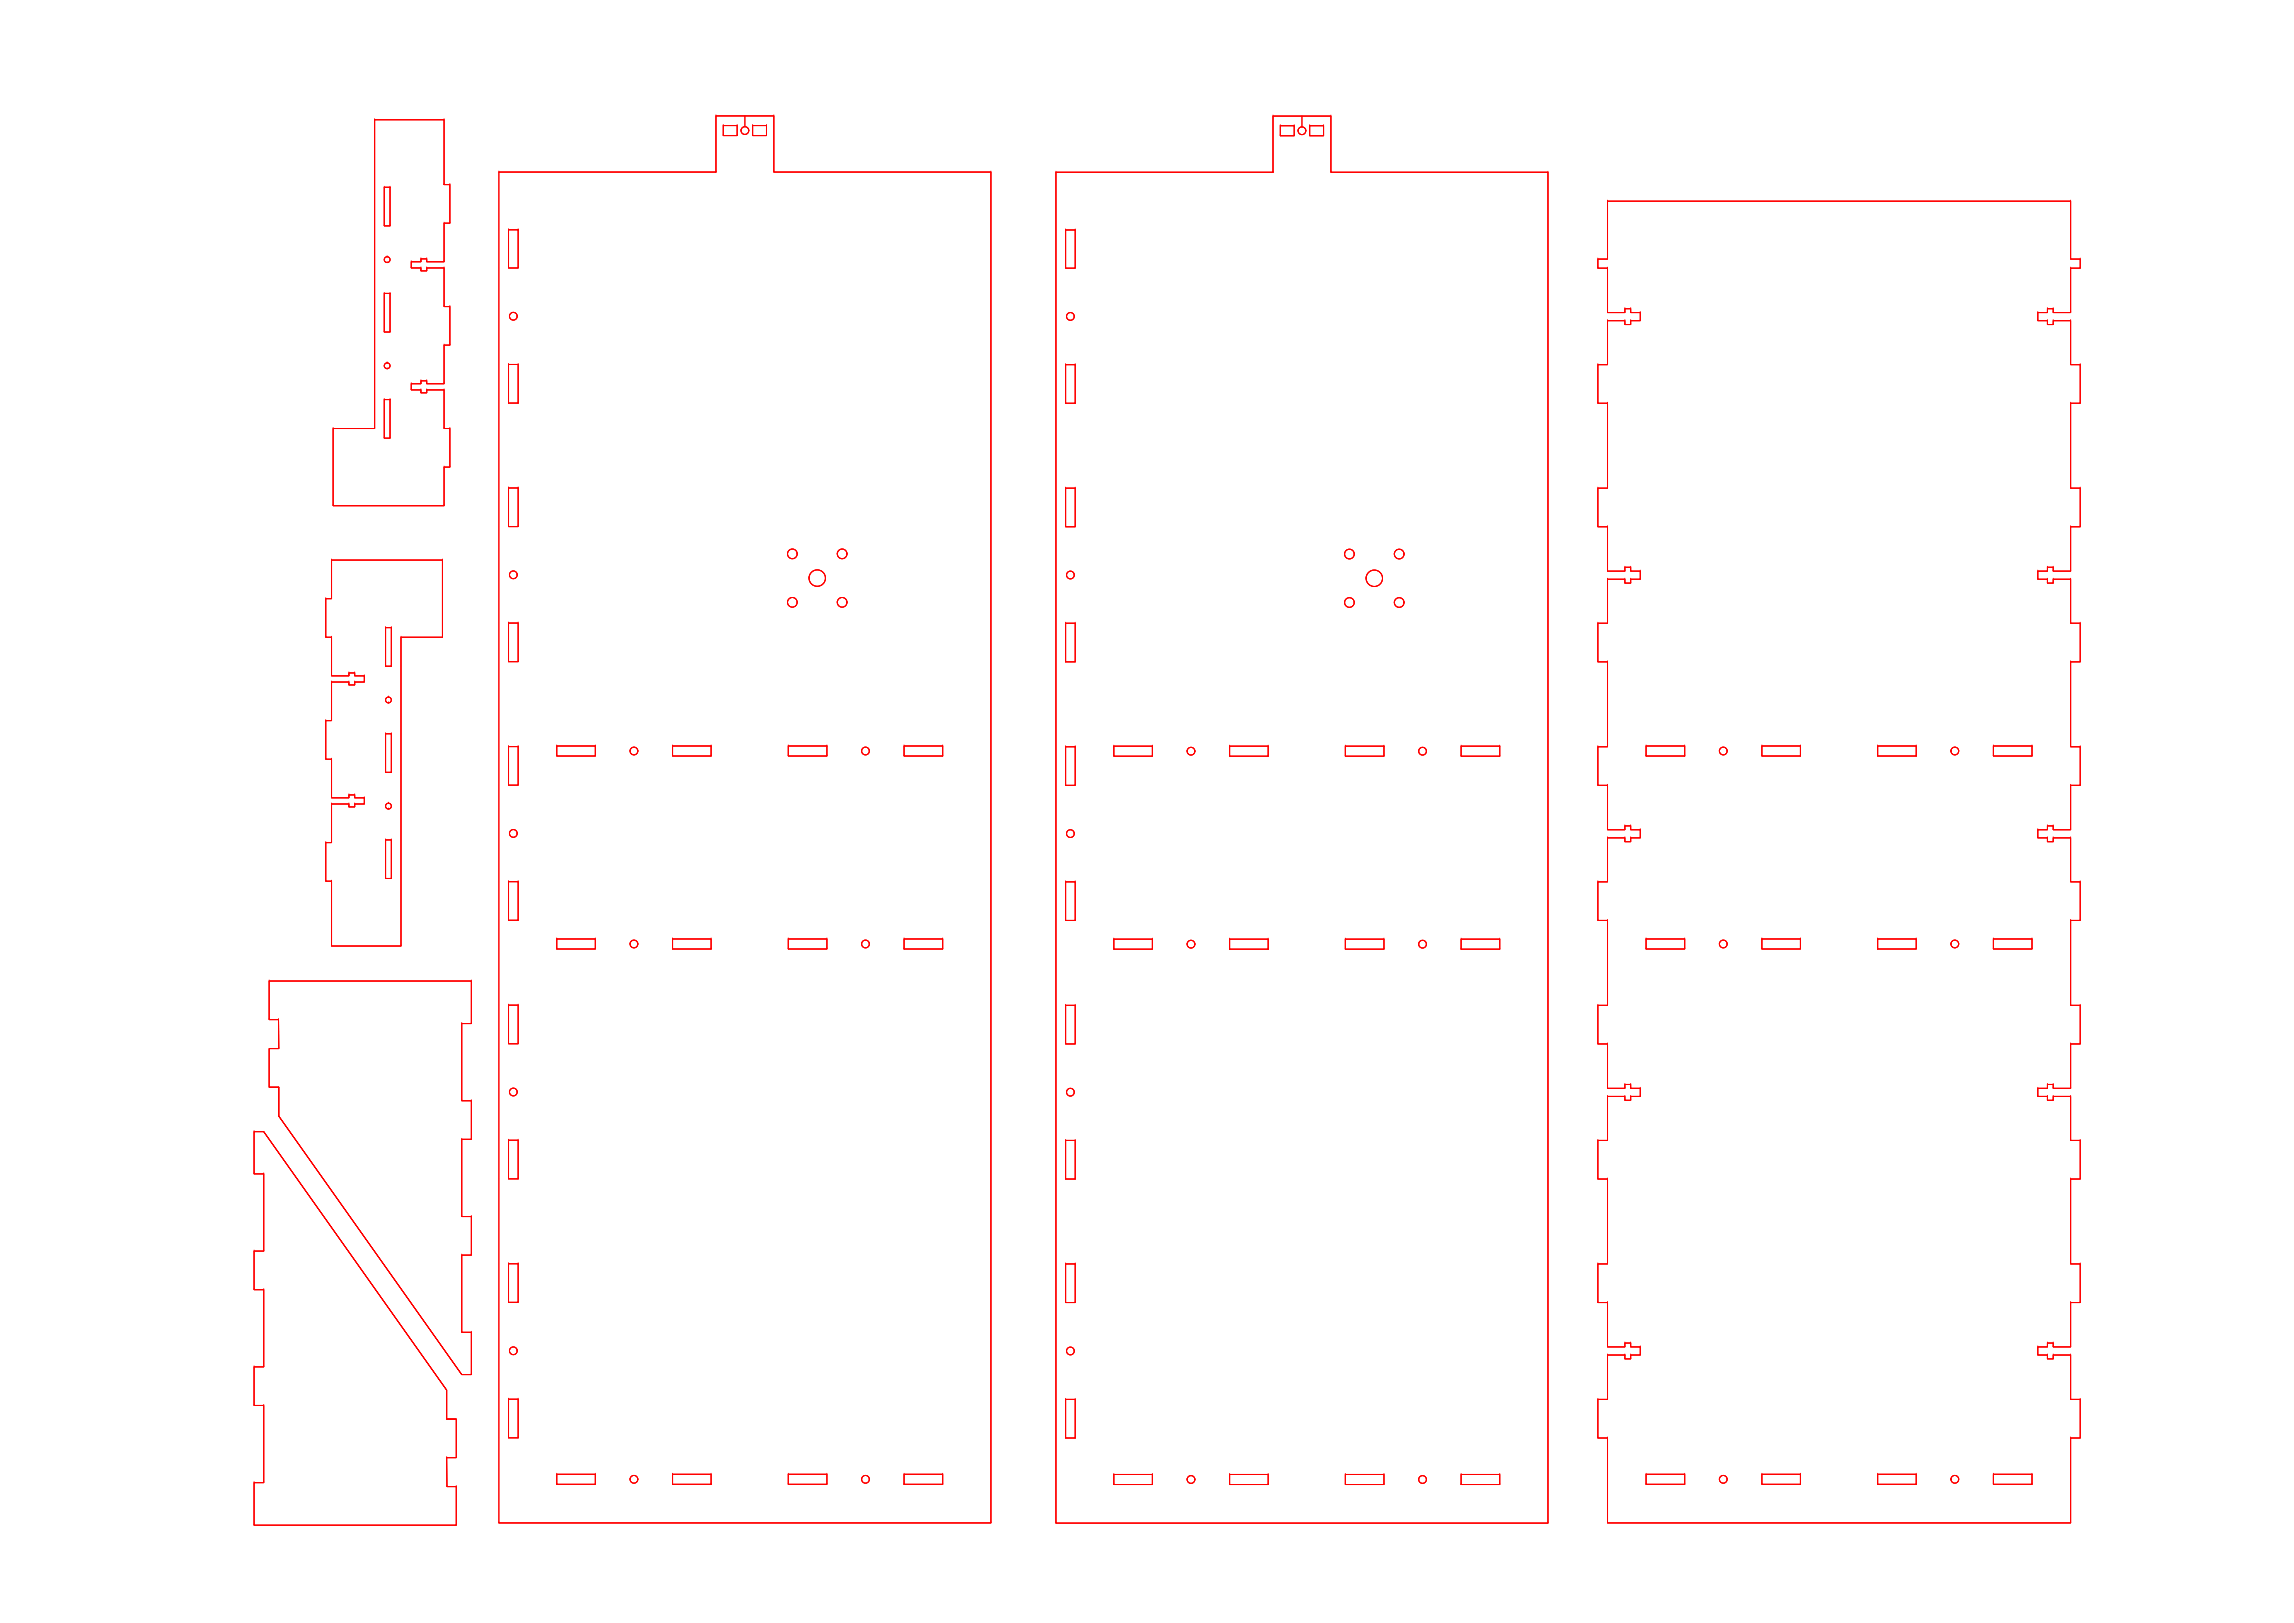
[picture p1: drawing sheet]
<svg xmlns="http://www.w3.org/2000/svg" width="1189mm" height="841mm" viewBox="0 0 1189 841" stroke-linecap="round" stroke-linejoin="round" font-family="sans-serif">
<!-- layer: 0 -->
<g fill="none" stroke="#f00" stroke-width=".52">
<path d="M194 62h36v34h3v20h-3v20h-9v-2h-3v2h-5v3h5v1h3v-1h9v20h3v20h-3v20h-9v-2h-3v2h-5v3h5v2h3v-2h9v20h3v20h-3v20h-57v-40h21zM194 62h.1M230 62h.1M371 60h.1M375 65h7v5h-7zM375 70h.1M375 65h.1M382 70h.1M382 65h.1M384 68h.1M384 68a2 2 0 0 1 2-2 2 2 0 0 1 2 2M384 68a2 2 0 0 0 2 2 2 2 0 0 0 2-2"/>
<path d="M386 60v6M388 68h.1M390 65h7v5h-7zM390 70h.1M390 65h.1M397 70h.1M397 65h.1M401 60h.1M660 60h.1M664 65h7v5h-7zM664 70h.1M664 65h.1"/>
<path d="M671 70h.1M671 65h.1M673 68a2 2 0 0 1 2-2 2 2 0 0 1 2 2M673 68a2 2 0 0 0 2 2 2 2 0 0 0 2-2M673 68h.1M675 60v6M677 68h.1M679 65h7v5h-7zM679 70h.1M679 65h.1M686 70h.1M686 65h.1"/>
<path d="M690 60h.1M199 97h3v20h-3zM199 97h.1M202 97h.1M230 96h.1M233 96h.1M259 89h112v-29h30v29h113v700h-255zM259 89h.1M259 89h112v-29h30v29h113v700h-255M371 89h.1M401 89h.1M514 89h.1"/>
<path d="M547 89h113v-29h30v29h112v700h-255zM547 89h.1M660 89h.1M690 89h.1M802 89h.1M199 117h.1M202 117h.1M230 116h.1M233 116h.1M264 119h5v20h-5zM264 119h.1M269 119h.1"/>
<path d="M552 119h5v20h-5zM552 119h.1M557 119h.1M833 104h240v30h5v5h-5v23h-9v-2h-3v2h-5v4h5v2h3v-2h9v23h5v20h-5v44h5v20h-5v23h-9v-2h-3v2h-5v4h5v2h3v-2h9v23h5v20h-5v44h5v20h-5v23h-9v-2h-3v2h-5v4h5v2h3v-2h9v23h5v20h-5v44h5v20h-5v23h-9v-2h-3v2h-5v4h5v2h3v-2h9v23h5v20h-5v44h5v20h-5v23h-9v-2h-3v2h-5v4h5v2h3v-2h9v23h5v20h-5v44h-240v-44h-5v-20h5v-23h9v2h3v-2h5v-4h-5v-2h-3v2h-9v-23h-5v-20h5v-44h-5v-20h5v-23h9v2h3v-2h5v-4h-5v-2h-3v2h-9v-23h-5v-20h5v-44h-5v-20h5v-23h9v2h3v-2h5v-4h-5v-2h-3v2h-9v-23h-5v-20h5v-44h-5v-20h5v-23h9v2h3v-2h5v-4h-5v-2h-3v2h-9v-23h-5v-20h5v-44h-5v-20h5v-23h9v2h3v-2h5v-4h-5v-2h-3v2h-9v-23h-5v-5h5zM833 104h.1M1073 104h.1M201 133a1.5 1.5 0 0 0-2 2 1.5 1.5 0 0 0 2 1M201 133a1.5 1.5 0 0 1 1 2 1.5 1.5 0 0 1-1 1M201 133h.1M201 136h.1M213 139h.1M213 136h.1"/>
<path d="M218 136h.1M218 134h.1M218 139h.1M221 134h.1M221 136h.1M221 139h.1M230 136h.1M230 139h.1M264 139h.1M269 139h.1M552 139h.1M557 139h.1"/>
<path d="M828 139h.1M828 134h.1M833 134h.1M833 139h.1M1073 139h.1M1073 134h.1M1078 139h.1M1078 134h.1M199 152h3v20h-3zM199 152h.1M202 152h.1M218 140h.1"/>
<path d="M221 140h.1M230 159h.1M233 159h.1M842 160h.1M845 160h.1M1061 160h.1M1064 160h.1M199 172h.1M202 172h.1M230 179h.1M233 179h.1M264 164a2 2 0 0 1 2-2 2 2 0 0 1 2 2"/>
<path d="M264 164a2 2 0 0 0 2 2 2 2 0 0 0 2-2M264 164h.1M268 164h.1M553 164h.1M553 164a2 2 0 0 1 2-2 2 2 0 0 1 2 2M553 164a2 2 0 0 0 2 2 2 2 0 0 0 2-2M557 164h.1M833 162h.1M833 166h.1M842 162h.1M842 168h.1M842 166h.1"/>
<path d="M845 162h.1M845 166h.1M845 168h.1M850 162h.1M850 166h.1M1056 162h.1M1056 166h.1M1061 168h.1M1061 166h.1M1061 162h.1M1064 166h.1M1064 168h.1"/>
<path d="M1064 162h.1M1073 166h.1M1073 162h.1M201 188a1.5 1.5 0 0 0-2 2 1.5 1.5 0 0 0 2 1M201 188a1.5 1.5 0 0 1 1 2 1.5 1.5 0 0 1-1 1M201 188h1v1v2h-1M201 188h.1M201 191h.1M213 199h.1M218 199h.1M218 197h.1M221 197h.1"/>
<path d="M221 199h.1M230 199h.1M264 189h5v20h-5zM264 189h.1M269 189h.1M552 189h5v20h-5zM552 189h.1M557 189h.1M828 189h.1M833 189h.1M1073 189h.1M1078 189h.1"/>
<path d="M199 207h3v20h-3zM199 207h.1M202 207h.1M213 202h.1M218 204h.1M218 202h.1M221 202h.1M221 204h.1M230 202h.1M264 209h.1M269 209h.1M552 209h.1"/>
<path d="M557 209h.1M828 209h.1M833 209h.1M1073 209h.1M1078 209h.1M173 222h.1M194 222h.1M199 227h.1M202 227h.1M230 222h.1M233 222h.1M230 242h.1"/>
<path d="M233 242h.1M264 253h5v20h-5zM264 253h.1M269 253h.1M552 253h5v20h-5zM552 253h.1M557 253h.1M828 253h.1M833 253h.1M1073 253h.1M1078 253h.1M173 262h.1"/>
<path d="M230 262h.1M264 273h.1M269 273h.1M552 273h.1M557 273h.1M828 273h.1M833 273h.1M1073 273h.1M1078 273h.1M172 290h57v40h-21v160h-36v-33h-3v-20h3v-20h9v1h3v-1h5v-4h-5v-1h-3v1h-9v-20h-3v-20h3v-20h9v2h3v-2h5v-3h-5v-1h-3v1h-9v-20h-3v-20h3zM172 290h.1M229 290h.1"/>
<path d="M264 298a2 2 0 0 1 2-2 2 2 0 0 1 2 2M264 298a2 2 0 0 0 2 2 2 2 0 0 0 2-2M264 298h.1M268 298h.1M408 287a2.5 2.5 0 0 1 3-2 2.5 2.5 0 0 1 2 2M408 287a2.5 2.5 0 0 0 3 3 2.5 2.5 0 0 0 2-3M408 287h.1M413 287h.1M419 300a4 4 0 0 1 5-5 4 4 0 0 1 4 5M419 300a4 4 0 0 0 5 4 4 4 0 0 0 4-4M419 300h.1M428 300h.1"/>
<path d="M434 287a2.5 2.5 0 0 1 2-2 2.5 2.5 0 0 1 3 2M434 287a2.5 2.5 0 0 0 2 3 2.5 2.5 0 0 0 3-3M434 287h.1M439 287h.1M553 298h.1M553 298a2 2 0 0 1 2-2 2 2 0 0 1 2 2M553 298a2 2 0 0 0 2 2 2 2 0 0 0 2-2M557 298h.1M697 287h.1M702 287h.1M708 300h.1M708 300a4 4 0 0 1 4-5 4 4 0 0 1 4 5"/>
<path d="M708 300a4 4 0 0 0 4 4 4 4 0 0 0 4-4M716 300h.1M723 287h.1M728 287h.1M833 296h.1M842 294h.1M842 296h.1M845 296h.1M845 294h.1M850 296h.1M1056 296h.1M1061 294h.1"/>
<path d="M1061 296h.1M1064 296h.1M1064 294h.1M1073 296h.1M169 310h.1M172 310h.1M408 312a2.5 2.5 0 0 1 3-2 2.5 2.5 0 0 1 2 2M408 312a2.5 2.5 0 0 0 3 3 2.5 2.5 0 0 0 2-3M408 312l1-2h1h2l1 2M408 312h.1M413 312h.1M434 312a2.5 2.5 0 0 1 2-2 2.5 2.5 0 0 1 3 2"/>
<path d="M434 312a2.5 2.5 0 0 0 2 3 2.5 2.5 0 0 0 3-3M434 312h.1M439 312h.1M697 312a2.5 2.5 0 0 1 2-2 2.5 2.5 0 0 1 3 2M697 312a2.5 2.5 0 0 0 2 3 2.5 2.5 0 0 0 3-3M697 312v-1l2-1h2l1 2M697 312h.1M702 312h.1M723 312a2.5 2.5 0 0 1 2-2 2.5 2.5 0 0 1 3 2M723 312a2.5 2.5 0 0 0 2 3 2.5 2.5 0 0 0 3-3M723 312h.1M728 312h.1"/>
<path d="M833 300h.1M842 302h.1M842 300h.1M845 300h.1M845 302h.1M850 300h.1M1056 300h.1M1061 302h.1M1061 300h.1M1064 300h.1M1064 302h.1M1073 300h.1"/>
<path d="M169 330h.1M172 330h.1M200 325h3v20h-3zM200 325h.1M203 325h.1M208 330h.1M229 330h.1M264 323h5v20h-5zM264 323h.1M269 323h.1M552 323h5v20h-5zM552 323h.1"/>
<path d="M557 323h.1M828 323h.1M833 323h.1M1073 323h.1M1078 323h.1M172 353h.1M172 350h.1M181 355h.1M181 353h.1M181 350h.1M181 349h.1M184 353h.1"/>
<path d="M184 355h.1M184 349h.1M184 350h.1M189 350h.1M189 353h.1M200 345h.1M203 345h.1M264 343h.1M269 343h.1M552 343h.1M557 343h.1M828 343h.1"/>
<path d="M833 343h.1M1073 343h.1M1078 343h.1M169 373h.1M172 373h.1M201 361a1.5 1.5 0 0 1 2 2 1.5 1.5 0 0 1-2 1M201 361a1.5 1.5 0 0 0-1 2 1.5 1.5 0 0 0 1 1M201 361l-1 1v1v1h1M201 364h.1M201 361h.1M169 393h.1M172 393h.1"/>
<path d="M200 380h3v20h-3zM200 380h.1M203 380h.1M264 387h5v20h-5zM264 387h.1M269 387h.1M289 387h20v5h-20zM289 392h.1M289 387h.1M309 387h.1M309 392h.1M327 389h.1"/>
<path d="M327 389a2 2 0 0 1 2-2 2 2 0 0 1 2 2M327 389a2 2 0 0 0 2 2 2 2 0 0 0 2-2M331 389h.1M349 387h20v5h-20zM349 392h.1M349 387h.1M369 387h.1M369 392h.1M409 387h20v5h-20zM409 392h.1M409 387h.1M429 387h.1"/>
<path d="M429 392h.1M447 389a2 2 0 0 1 2-2 2 2 0 0 1 2 2M447 389a2 2 0 0 0 2 2 2 2 0 0 0 2-2M447 389h.1M451 389h.1M469 387h20v5h-20zM469 392h.1M469 387h.1M489 387h.1M489 392h.1M552 387h5v20h-5zM552 387h.1"/>
<path d="M557 387h.1M577 387h20v5h-20zM577 392h.1M577 387h.1M597 387h.1M597 392h.1M615 389a2 2 0 0 1 2-2 2 2 0 0 1 2 2M615 389a2 2 0 0 0 2 2 2 2 0 0 0 2-2M615 389h.1M619 389h.1M637 387h20v5h-20zM637 392h.1"/>
<path d="M637 387h.1M657 387h.1M657 392h.1M697 387h20v5h-20zM697 392h.1M697 387h.1M717 387h.1M717 392h.1M735 389h.1M735 389a2 2 0 0 1 2-2 2 2 0 0 1 2 2M735 389a2 2 0 0 0 2 2 2 2 0 0 0 2-2M739 389h.1"/>
<path d="M757 387h20v5h-20zM757 392h.1M757 387h.1M777 387h.1M777 392h.1M828 387h.1M833 387h.1M853 387h20v5h-20zM853 387h.1M853 392h.1M873 392h.1M873 387h.1"/>
<path d="M891 389a2 2 0 0 1 2-2 2 2 0 0 1 2 2M891 389a2 2 0 0 0 2 2 2 2 0 0 0 2-2M891 389h.1M895 389h.1M913 387h20v5h-20zM913 387h.1M913 392h.1M933 392h.1M933 387h.1M973 387h20v5h-20zM973 387h.1M973 392h.1"/>
<path d="M993 392h.1M993 387h.1M1011 389h.1M1011 389a2 2 0 0 1 2-2 2 2 0 0 1 2 2M1011 389a2 2 0 0 0 2 2 2 2 0 0 0 2-2M1015 389h.1M1033 387h20v5h-20zM1033 387h.1M1033 392h.1M1053 392h.1M1053 387h.1M1073 387h.1"/>
<path d="M1078 387h.1M172 417h.1M172 413h.1M181 418h.1M181 417h.1M181 413h.1M181 412h.1M184 417h.1M184 418h.1M184 412h.1M184 413h.1M189 413h.1"/>
<path d="M189 417h.1M200 400h.1M201 416a1.5 1.5 0 0 1 2 2 1.5 1.5 0 0 1-2 1M201 416a1.5 1.5 0 0 0-1 2 1.5 1.5 0 0 0 1 1M201 419h.1M201 416h.1M203 400h.1M264 407h.1M269 407h.1M552 407h.1M557 407h.1M828 407h.1"/>
<path d="M833 407h.1M1073 407h.1M1078 407h.1M169 437h.1M172 437h.1M200 435h3v20h-3zM200 435h.1M203 435h.1M264 432a2 2 0 0 1 2-2 2 2 0 0 1 2 2M264 432a2 2 0 0 0 2 2 2 2 0 0 0 2-2M264 432h.1M268 432h.1"/>
<path d="M553 432h.1M553 432a2 2 0 0 1 2-2 2 2 0 0 1 2 2M553 432a2 2 0 0 0 2 2 2 2 0 0 0 2-2M557 432h.1M833 430h.1M833 434h.1M842 428h.1M842 430h.1M842 436h.1M842 434h.1M845 430h.1M845 428h.1"/>
<path d="M845 434h.1M845 436h.1M850 430h.1M850 434h.1M1056 430h.1M1056 434h.1M1061 436h.1M1061 434h.1M1061 428h.1M1061 430h.1M1064 434h.1M1064 436h.1"/>
<path d="M1064 430h.1M1064 428h.1M1073 434h.1M1073 430h.1M169 457h.1M172 457h.1M200 455h.1M203 455h.1M264 457h5v20h-5zM264 457h.1M269 457h.1M552 457h5v20h-5z"/>
<path d="M552 457h.1M557 457h.1M828 457h.1M833 457h.1M1073 457h.1M1078 457h.1M264 477h.1M269 477h.1M552 477h.1M557 477h.1M828 477h.1M833 477h.1"/>
<path d="M1073 477h.1M1078 477h.1M172 490h.1M208 490h.1M289 487h20v5h-20zM289 492h.1M289 487h.1M309 487h.1M309 492h.1M327 489h.1M327 489a2 2 0 0 1 2-2 2 2 0 0 1 2 2M327 489a2 2 0 0 0 2 2 2 2 0 0 0 2-2"/>
<path d="M331 489h.1M349 487h20v5h-20zM349 492h.1M349 487h.1M369 487h.1M369 492h.1M409 487h20v5h-20zM409 492h.1M409 487h.1M429 487h.1M429 492h.1M447 489a2 2 0 0 1 2-2 2 2 0 0 1 2 2"/>
<path d="M447 489a2 2 0 0 0 2 2 2 2 0 0 0 2-2M447 489h.1M451 489h.1M469 487h20v5h-20zM469 492h.1M469 487h.1M489 487h.1M489 492h.1M577 487h20v5h-20zM577 492h.1M577 487h.1M597 487h.1"/>
<path d="M597 492h.1M615 489a2 2 0 0 1 2-2 2 2 0 0 1 2 2M615 489a2 2 0 0 0 2 2 2 2 0 0 0 2-2M615 489h.1M619 489h.1M637 487h20v5h-20zM637 492h.1M637 487h.1M657 487h.1M657 492h.1M697 487h20v5h-20zM697 492h.1"/>
<path d="M697 487h.1M717 487h.1M717 492h.1M735 489h.1M735 489a2 2 0 0 1 2-2 2 2 0 0 1 2 2M735 489a2 2 0 0 0 2 2 2 2 0 0 0 2-2M739 489h.1M757 487h20v5h-20zM757 492h.1M757 487h.1M777 487h.1M777 492h.1"/>
<path d="M853 487h20v5h-20zM853 487h.1M853 492h.1M873 492h.1M873 487h.1M891 489a2 2 0 0 1 2-2 2 2 0 0 1 2 2M891 489a2 2 0 0 0 2 2 2 2 0 0 0 2-2M891 489h.1M895 489h.1M913 487h20v5h-20zM913 487h.1M913 492h.1"/>
<path d="M933 492h.1M933 487h.1M973 487h20v5h-20zM973 487h.1M973 492h.1M993 492h.1M993 487h.1M1011 489l1-1 1-1 1 1 1 1M1011 489h.1M1011 489a2 2 0 0 1 2-2 2 2 0 0 1 2 2M1011 489a2 2 0 0 0 2 2 2 2 0 0 0 2-2M1015 489h.1"/>
<path d="M1033 487h20v5h-20zM1033 487h.1M1033 492h.1M1053 492h.1M1053 487h.1M139 508h105v22h-5v40h5v20h-5v40h5v20h-5v40h5v22h-5l-95-134v-15h-5v-20h5v-15h-5zM139 508h.1M139 508v20h5v15h-5v20h5h-5v-20h5v-15h-5v-20h105v22h-5v40h5v20h-5v40h5v20h-5v40h5v22h-5h5v-22h-5v-40h5v-20h-5v-40h5v-20h-5v-40h5v-22zM244 508h.1M139 528h.1M144 528h.1M239 530h.1"/>
<path d="M244 530h.1M264 521h5v20h-5zM264 521h.1M269 521h.1M552 521h5v20h-5zM552 521h.1M557 521h.1M828 521h.1M833 521h.1M1073 521h.1M1078 521h.1M144 543h.1"/>
<path d="M264 541h.1M269 541h.1M552 541h.1M557 541h.1M828 541h.1M833 541h.1M1073 541h.1M1078 541h.1M144 578l95 134zM144 563v15zM239 570h.1M244 570h.1"/>
<path d="M264 566a2 2 0 0 1 2-2 2 2 0 0 1 2 2M264 566a2 2 0 0 0 2 2 2 2 0 0 0 2-2M264 566h.1M268 566h.1M553 566h.1M553 566a2 2 0 0 1 2-2 2 2 0 0 1 2 2M553 566a2 2 0 0 0 2 2 2 2 0 0 0 2-2M557 566h.1M833 564h.1M833 568h.1M842 562h.1M842 564h.1"/>
<path d="M842 570h.1M842 568h.1M845 564h.1M845 562h.1M845 568h.1M845 570h.1M850 564h.1M850 568h.1M1056 564h.1M1056 568h.1M1061 570h.1M1061 568h.1"/>
<path d="M1061 562h.1M1061 564h.1M1064 568h.1M1064 570h.1M1064 564h.1M1064 562h.1M1073 568h.1M1073 564h.1M132 586h5l94 134v15h5v20h-5l1 15h4v20h-104v-22h5v-40h-5v-20h5v-40h-5v-20h5v-40h-5zM132 586h.1M132 586v22h5v40h-5v20h5v40h-5v20h5v40h-5v22h104v-20h-4l-1-15h5v-20h-5h5v20h-5l1 15h4v20h-104v-22h5v-40h-5v-20h5v-40h-5v-20h5v-40h-5v-22h5zM137 586l94 134z"/>
<path d="M239 590h.1M244 590h.1M264 591h5v20h-5zM264 591h.1M269 591h.1M552 591h5v20h-5zM552 591h.1M557 591h.1M828 591h.1M833 591h.1M1073 591h.1M1078 591h.1"/>
<path d="M132 608h.1M137 608h.1M264 611h.1M269 611h.1M552 611h.1M557 611h.1M828 611h.1M833 611h.1M1073 611h.1M1078 611h.1M239 630h.1M244 630h.1"/>
<path d="M132 648h.1M137 648h.1M239 650h.1M244 650h.1M264 655h5v20h-5zM264 655h.1M269 655h.1M552 655h5v20h-5zM552 655h.1M557 655h.1M828 655h.1M833 655h.1"/>
<path d="M1073 655h.1M1078 655h.1M132 668h.1M137 668h.1M264 675h.1M269 675h.1M552 675h.1M557 675h.1M828 675h.1M833 675h.1M1073 675h.1M1078 675h.1"/>
<path d="M239 690h.1M244 690h.1M264 700a2 2 0 0 1 2-2 2 2 0 0 1 2 2M264 700a2 2 0 0 0 2 2 2 2 0 0 0 2-2M264 700h.1M268 700h.1M833 698h.1M842 696h.1M842 698h.1M845 698h.1M845 696h.1M850 698h.1"/>
<path d="M1056 698h.1M1061 696h.1M1061 698h.1M1064 698h.1M1064 696h.1M1073 698h.1M132 708h.1M137 708h.1M244 712h.1M553 700h.1M553 700a2 2 0 0 1 2-2 2 2 0 0 1 2 2M553 700a2 2 0 0 0 2 2 2 2 0 0 0 2-2"/>
<path d="M557 700h.1M833 702h.1M842 702h.1M842 704h.1M845 702h.1M845 704h.1M850 702h.1M1056 702h.1M1061 704h.1M1061 702h.1M1064 702h.1M1064 704h.1"/>
<path d="M1073 702h.1M132 728h.1M137 728h.1M231 720v15zM264 725h5v20h-5zM264 725h.1M269 725h.1M552 725h5v20h-5zM552 725h.1M557 725h.1M828 725h.1M833 725h.1"/>
<path d="M1073 725h.1M1078 725h.1M231 755h.1M264 745h.1M269 745h.1M552 745h.1M557 745h.1M828 745h.1M833 745h.1M1073 745h.1M1078 745h.1M132 768h.1"/>
<path d="M137 768h.1M232 770h.1M236 770h.1M289 764h20v5h-20zM289 769h.1M289 764h.1M309 764h.1M309 769h.1M327 767h.1M327 767a2 2 0 0 1 2-2 2 2 0 0 1 2 2M327 767a2 2 0 0 0 2 2 2 2 0 0 0 2-2M331 767h.1"/>
<path d="M349 764h20v5h-20zM349 764h.1M349 769h.1M369 764h.1M369 769h.1M409 764h20v5h-20zM409 769h.1M409 764h.1M429 764h.1M429 769h.1M447 767a2 2 0 0 1 2-2 2 2 0 0 1 2 2M447 767a2 2 0 0 0 2 2 2 2 0 0 0 2-2"/>
<path d="M447 767h.1M451 767h.1M469 764h20v5h-20zM469 764h.1M469 769h.1M489 764h.1M489 769h.1M577 764h20v5h-20zM577 769h.1M577 764h.1M597 764h.1M597 769h.1"/>
<path d="M615 767a2 2 0 0 1 2-2 2 2 0 0 1 2 2M615 767a2 2 0 0 0 2 2 2 2 0 0 0 2-2M615 767h.1M619 767h.1M637 764h20v5h-20zM637 764h.1M637 769h.1M657 764h.1M657 769h.1M697 764h20v5h-20zM697 769h.1M697 764h.1"/>
<path d="M717 764h.1M717 769h.1M735 767h.1M735 767a2 2 0 0 1 2-2 2 2 0 0 1 2 2M735 767a2 2 0 0 0 2 2 2 2 0 0 0 2-2M739 767h.1M757 764h20v5h-20zM757 764h.1M757 769h.1M777 764h.1M777 769h.1M853 764h20v5h-20z"/>
<path d="M853 764h.1M853 769h.1M873 764h.1M873 769h.1M891 767a2 2 0 0 1 2-2 2 2 0 0 1 2 2M891 767a2 2 0 0 0 2 2 2 2 0 0 0 2-2M891 767h.1M895 767h.1M913 764h20v5h-20zM913 764h.1M913 769h.1M933 769h.1"/>
<path d="M933 764h.1M973 764h20v5h-20zM973 764h.1M973 769h.1M993 764h.1M993 769h.1M1011 767h.1M1011 767a2 2 0 0 1 2-2 2 2 0 0 1 2 2M1011 767a2 2 0 0 0 2 2 2 2 0 0 0 2-2M1015 767h.1M1033 764h20v5h-20zM1033 764h.1"/>
<path d="M1033 769h.1M1053 769h.1M1053 764h.1M132 790h.1M236 790h.1M259 789h.1M514 789h.1M547 789h.1M802 789h.1M833 789h.1M1073 789h.1"/>
<circle cx="386" cy="68" r="2"/>
<circle cx="675" cy="68" r="2"/>
<circle cx="201" cy="135" r="1.5"/>
<circle cx="266" cy="164" r="2"/>
<circle cx="555" cy="164" r="2"/>
<circle cx="266" cy="298" r="2"/>
<circle cx="411" cy="287" r="2.5"/>
<circle cx="424" cy="300" r="4"/>
<circle cx="436" cy="287" r="2.5"/>
<circle cx="555" cy="298" r="2"/>
<circle cx="699" cy="287" r="2.5"/>
<circle cx="712" cy="300" r="4"/>
<circle cx="725" cy="287" r="2.5"/>
<circle cx="436" cy="312" r="2.5"/>
<circle cx="725" cy="312" r="2.5"/>
<circle cx="329" cy="389" r="2"/>
<circle cx="449" cy="389" r="2"/>
<circle cx="617" cy="389" r="2"/>
<circle cx="737" cy="389" r="2"/>
<circle cx="893" cy="389" r="2"/>
<circle cx="1013" cy="389" r="2"/>
<circle cx="201" cy="418" r="1.5"/>
<circle cx="266" cy="432" r="2"/>
<circle cx="555" cy="432" r="2"/>
<circle cx="329" cy="489" r="2"/>
<circle cx="449" cy="489" r="2"/>
<circle cx="617" cy="489" r="2"/>
<circle cx="737" cy="489" r="2"/>
<circle cx="893" cy="489" r="2"/>
<circle cx="266" cy="566" r="2"/>
<circle cx="555" cy="566" r="2"/>
<circle cx="266" cy="700" r="2"/>
<circle cx="555" cy="700" r="2"/>
<circle cx="329" cy="767" r="2"/>
<circle cx="449" cy="767" r="2"/>
<circle cx="617" cy="767" r="2"/>
<circle cx="737" cy="767" r="2"/>
<circle cx="893" cy="767" r="2"/>
<circle cx="1013" cy="767" r="2"/>
</g>
</svg>
